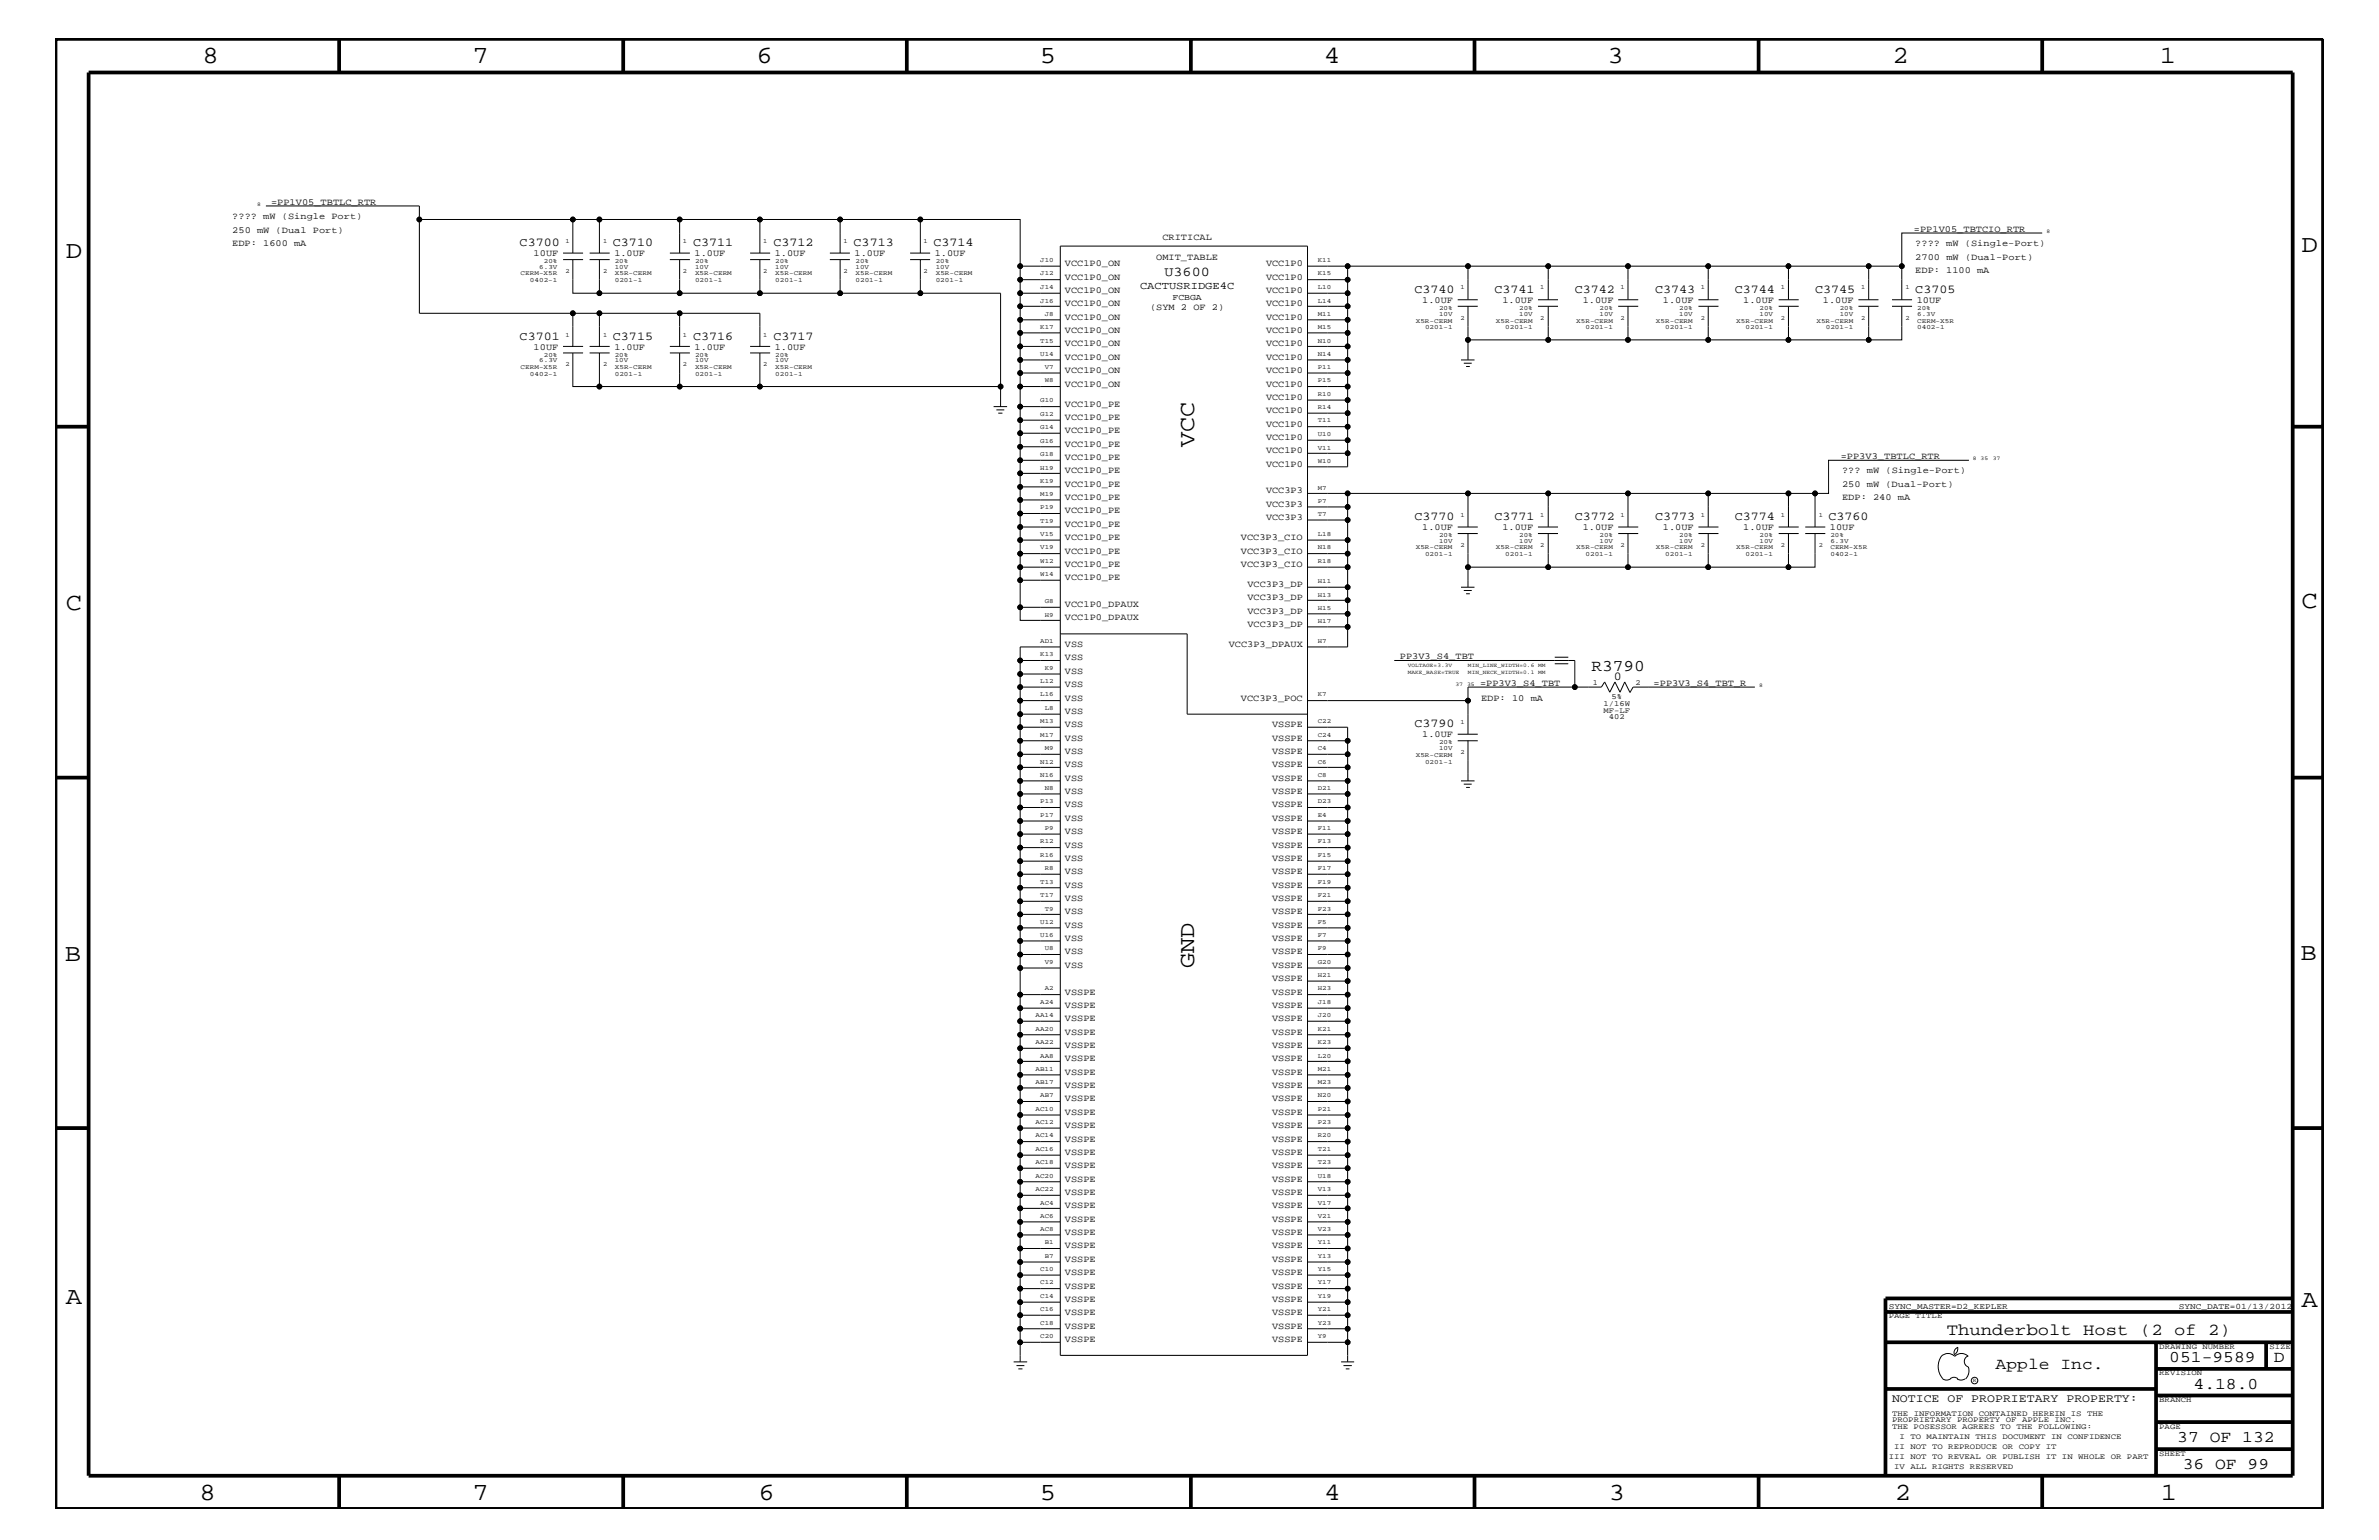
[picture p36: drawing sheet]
<svg xmlns="http://www.w3.org/2000/svg" width="432mm" height="279mm" viewBox="0 0 432 279" stroke-linecap="round" stroke-linejoin="round" font-family="sans-serif">
<defs><g id="words">
<g font-size="4.5">
<text x="36.7" y="11.5">8</text>
<text x="85.8" y="11.5">7</text>
<text x="137.3" y="11.5">6</text>
<text x="188.7" y="11.5">5</text>
<text x="240.3" y="11.5">4</text>
<text x="291.8" y="11.5">3</text>
<text x="343.5" y="11.5">2</text>
<text x="392" y="11.5">1</text>
<text x="11.9" y="46.8">D</text>
<text x="417.7" y="45.7">D</text>
<text x="11.9" y="110.6">C</text>
<text x="417.7" y="110.3">C</text>
<text x="11.8" y="174.3">B</text>
<text x="417.6" y="174.2">B</text>
<text x="11.9" y="236.7">A</text>
<text x="417.7" y="237.1">A</text>
<text x="36.2" y="272.1">8</text>
<text x="85.8" y="272.1">7</text>
<text x="137.7" y="272.1">6</text>
<text x="188.7" y="272.1">5</text>
<text x="240.4" y="272.1">4</text>
<text x="292" y="272.1">3</text>
<text x="343.9" y="272.1">2</text>
<text x="392.2" y="272.1">1</text>
</g>
<g font-size="4.1">
<text x="216.7" y="81.1" transform="rotate(-90 216.7 81.1)">VCC</text>
<text x="216.7" y="175.6" transform="rotate(-90 216.7 175.6)">GND</text>
</g>
<g font-size="3">
<text x="288.8" y="121.7">R3790</text>
<text x="353.4" y="242.3">Thunderbolt Host (2 of 2)</text>
<text x="362.2" y="248.4">Apple Inc.</text>
<text x="393.7" y="247.1">051-9589</text>
<text x="398.1" y="252">4.18.0</text>
<text x="412.7" y="247.1">D</text>
<text x="395.2" y="261.6">37 OF 132</text>
<text x="396.2" y="266.6">36 OF 99</text>
</g>
<text font-size="2.5" x="211.4" y="50.2">U3600</text>
<g font-size="2.2">
<text x="94.3" y="44.6">C3700</text>
<text x="111.3" y="44.6">C3710</text>
<text x="125.8" y="44.6">C3711</text>
<text x="140.4" y="44.6">C3712</text>
<text x="154.9" y="44.6">C3713</text>
<text x="169.4" y="44.6">C3714</text>
<text x="256.7" y="53.2">C3740</text>
<text x="271.3" y="53.2">C3741</text>
<text x="285.8" y="53.2">C3742</text>
<text x="300.4" y="53.2">C3743</text>
<text x="314.9" y="53.2">C3744</text>
<text x="329.4" y="53.2">C3745</text>
<text x="347.6" y="53.2">C3705</text>
<text x="94.3" y="61.7">C3701</text>
<text x="111.3" y="61.7">C3715</text>
<text x="125.8" y="61.7">C3716</text>
<text x="140.4" y="61.7">C3717</text>
<text x="256.7" y="94.3">C3770</text>
<text x="271.3" y="94.3">C3771</text>
<text x="285.8" y="94.3">C3772</text>
<text x="300.4" y="94.3">C3773</text>
<text x="314.9" y="94.3">C3774</text>
<text x="331.9" y="94.3">C3760</text>
<text x="292.9" y="123.4">0</text>
<text x="256.7" y="131.9">C3790</text>
</g>
<text font-size="2.1" x="343.4" y="254.4">NOTICE OF PROPRIETARY PROPERTY:</text>
<text font-size="1.9" x="206.9" y="52.5">CACTUSRIDGE4C</text>
<g font-size="1.7">
<text x="42.2" y="39.8">???? mW (Single Port)</text>
<text x="49.2" y="37.2">=PP1V05_TBTLC_RTR</text>
<text x="42.2" y="44.6">EDP: 1600 mA</text>
<text x="42.2" y="42.3">250 mW (Dual Port)</text>
<text x="96.9" y="46.5">10UF</text>
<text x="111.5" y="46.5">1.0UF</text>
<text x="126.1" y="46.5">1.0UF</text>
<text x="140.6" y="46.5">1.0UF</text>
<text x="155.1" y="46.5">1.0UF</text>
<text x="169.7" y="46.5">1.0UF</text>
<text x="209.8" y="47.1">OMIT_TABLE</text>
<text x="211" y="43.5">CRITICAL</text>
<text x="347.4" y="42">=PP1V05_TBTCIO_RTR</text>
<text x="347.6" y="47.1">2700 mW (Dual-Port)</text>
<text x="347.6" y="44.6">???? mW (Single-Port)</text>
<text x="193.3" y="53.2">VCC1P0_ON</text>
<text x="193.3" y="50.7">VCC1P0_ON</text>
<text x="193.3" y="48.3">VCC1P0_ON</text>
<text x="229.8" y="48.3">VCC1P0</text>
<text x="229.8" y="50.7">VCC1P0</text>
<text x="229.8" y="53.2">VCC1P0</text>
<text x="347.6" y="49.6">EDP: 1100 mA</text>
<text x="193.3" y="58">VCC1P0_ON</text>
<text x="193.3" y="55.6">VCC1P0_ON</text>
<text x="208.7" y="56.2">(SYM 2 OF 2)</text>
<text x="229.8" y="58">VCC1P0</text>
<text x="229.8" y="55.6">VCC1P0</text>
<text x="258.1" y="55">1.0UF</text>
<text x="272.7" y="55">1.0UF</text>
<text x="287.3" y="55">1.0UF</text>
<text x="301.8" y="55">1.0UF</text>
<text x="316.4" y="55">1.0UF</text>
<text x="330.9" y="55">1.0UF</text>
<text x="347.9" y="55">10UF</text>
<text x="96.9" y="63.4">10UF</text>
<text x="111.5" y="63.4">1.0UF</text>
<text x="126.1" y="63.4">1.0UF</text>
<text x="140.6" y="63.4">1.0UF</text>
<text x="193.3" y="62.9">VCC1P0_ON</text>
<text x="193.3" y="65.3">VCC1P0_ON</text>
<text x="193.3" y="60.4">VCC1P0_ON</text>
<text x="229.8" y="65.3">VCC1P0</text>
<text x="229.8" y="62.9">VCC1P0</text>
<text x="229.8" y="60.4">VCC1P0</text>
<text x="193.3" y="70.1">VCC1P0_ON</text>
<text x="193.3" y="67.7">VCC1P0_ON</text>
<text x="229.8" y="70.1">VCC1P0</text>
<text x="229.8" y="67.7">VCC1P0</text>
<text x="193.3" y="73.8">VCC1P0_PE</text>
<text x="193.3" y="76.2">VCC1P0_PE</text>
<text x="229.8" y="77.4">VCC1P0</text>
<text x="229.8" y="75">VCC1P0</text>
<text x="229.8" y="72.6">VCC1P0</text>
<text x="193.3" y="78.6">VCC1P0_PE</text>
<text x="193.3" y="81.1">VCC1P0_PE</text>
<text x="193.3" y="83.5">VCC1P0_PE</text>
<text x="229.8" y="82.2">VCC1P0</text>
<text x="229.8" y="79.9">VCC1P0</text>
<text x="334.1" y="83.3">=PP3V3_TBTLC_RTR</text>
<text x="193.3" y="85.9">VCC1P0_PE</text>
<text x="193.3" y="88.3">VCC1P0_PE</text>
<text x="229.8" y="89.5">VCC3P3</text>
<text x="229.8" y="84.7">VCC1P0</text>
<text x="334.3" y="85.9">??? mW (Single-Port)</text>
<text x="334.3" y="88.3">250 mW (Dual-Port)</text>
<text x="193.3" y="90.7">VCC1P0_PE</text>
<text x="193.3" y="93.2">VCC1P0_PE</text>
<text x="193.3" y="95.6">VCC1P0_PE</text>
<text x="229.8" y="92">VCC3P3</text>
<text x="229.8" y="94.3">VCC3P3</text>
<text x="334.3" y="90.7">EDP: 240 mA</text>
<text x="193.3" y="98">VCC1P0_PE</text>
<text x="193.3" y="100.4">VCC1P0_PE</text>
<text x="225.2" y="100.4">VCC3P3_CIO</text>
<text x="225.2" y="98">VCC3P3_CIO</text>
<text x="258.1" y="96.2">1.0UF</text>
<text x="272.7" y="96.2">1.0UF</text>
<text x="287.3" y="96.2">1.0UF</text>
<text x="301.8" y="96.2">1.0UF</text>
<text x="316.4" y="96.2">1.0UF</text>
<text x="332.1" y="96.2">10UF</text>
<text x="193.3" y="102.9">VCC1P0_PE</text>
<text x="193.3" y="105.3">VCC1P0_PE</text>
<text x="225.2" y="102.9">VCC3P3_CIO</text>
<text x="226.4" y="106.5">VCC3P3_DP</text>
<text x="193.3" y="112.6">VCC1P0_DPAUX</text>
<text x="193.3" y="110.2">VCC1P0_DPAUX</text>
<text x="226.4" y="108.9">VCC3P3_DP</text>
<text x="226.4" y="111.4">VCC3P3_DP</text>
<text x="226.4" y="113.7">VCC3P3_DP</text>
<text x="193.3" y="119.8">VSS</text>
<text x="193.3" y="117.4">VSS</text>
<text x="223" y="117.4">VCC3P3_DPAUX</text>
<text x="254.1" y="119.6">PP3V3_S4_TBT</text>
<text x="193.3" y="124.7">VSS</text>
<text x="193.3" y="122.3">VSS</text>
<text x="268.6" y="124.4">=PP3V3_S4_TBT</text>
<text x="300.1" y="124.4">=PP3V3_S4_TBT_R</text>
<text x="193.3" y="129.6">VSS</text>
<text x="193.3" y="131.9">VSS</text>
<text x="193.3" y="127.1">VSS</text>
<text x="225.2" y="127.1">VCC3P3_POC</text>
<text x="230.9" y="131.9">VSSPE</text>
<text x="268.8" y="127.1">EDP: 10 mA</text>
<text x="193.3" y="136.8">VSS</text>
<text x="193.3" y="134.4">VSS</text>
<text x="230.9" y="134.4">VSSPE</text>
<text x="230.9" y="136.8">VSSPE</text>
<text x="258.1" y="133.8">1.0UF</text>
<text x="193.3" y="141.7">VSS</text>
<text x="193.3" y="139.2">VSS</text>
<text x="230.9" y="139.2">VSSPE</text>
<text x="230.9" y="141.7">VSSPE</text>
<text x="193.3" y="149">VSS</text>
<text x="193.3" y="146.5">VSS</text>
<text x="193.3" y="144">VSS</text>
<text x="230.9" y="144">VSSPE</text>
<text x="230.9" y="149">VSSPE</text>
<text x="230.9" y="146.5">VSSPE</text>
<text x="193.3" y="153.8">VSS</text>
<text x="193.3" y="151.3">VSS</text>
<text x="230.9" y="151.3">VSSPE</text>
<text x="230.9" y="153.8">VSSPE</text>
<text x="193.3" y="161.1">VSS</text>
<text x="193.3" y="158.6">VSS</text>
<text x="193.3" y="156.2">VSS</text>
<text x="230.9" y="156.2">VSSPE</text>
<text x="230.9" y="158.6">VSSPE</text>
<text x="230.9" y="161.1">VSSPE</text>
<text x="193.3" y="165.9">VSS</text>
<text x="193.3" y="163.5">VSS</text>
<text x="230.9" y="163.5">VSSPE</text>
<text x="230.9" y="165.9">VSSPE</text>
<text x="193.3" y="173.2">VSS</text>
<text x="193.3" y="168.3">VSS</text>
<text x="193.3" y="170.7">VSS</text>
<text x="230.9" y="168.3">VSSPE</text>
<text x="230.9" y="170.7">VSSPE</text>
<text x="230.9" y="173.2">VSSPE</text>
<text x="193.3" y="175.6">VSS</text>
<text x="230.9" y="175.6">VSSPE</text>
<text x="230.9" y="178">VSSPE</text>
<text x="193.3" y="185.3">VSSPE</text>
<text x="193.3" y="180.5">VSSPE</text>
<text x="193.3" y="182.9">VSSPE</text>
<text x="230.9" y="180.5">VSSPE</text>
<text x="230.9" y="182.9">VSSPE</text>
<text x="230.9" y="185.3">VSSPE</text>
<text x="193.3" y="187.7">VSSPE</text>
<text x="193.3" y="190.2">VSSPE</text>
<text x="230.9" y="187.7">VSSPE</text>
<text x="230.9" y="190.2">VSSPE</text>
<text x="193.3" y="197.4">VSSPE</text>
<text x="193.3" y="192.6">VSSPE</text>
<text x="193.3" y="195">VSSPE</text>
<text x="230.9" y="192.6">VSSPE</text>
<text x="230.9" y="197.4">VSSPE</text>
<text x="230.9" y="195">VSSPE</text>
<text x="193.3" y="199.8">VSSPE</text>
<text x="193.3" y="202.3">VSSPE</text>
<text x="230.9" y="199.8">VSSPE</text>
<text x="230.9" y="202.3">VSSPE</text>
<text x="193.3" y="209.6">VSSPE</text>
<text x="193.3" y="207.1">VSSPE</text>
<text x="193.3" y="204.7">VSSPE</text>
<text x="230.9" y="204.7">VSSPE</text>
<text x="230.9" y="207.1">VSSPE</text>
<text x="230.9" y="209.6">VSSPE</text>
<text x="193.3" y="211.9">VSSPE</text>
<text x="193.3" y="214.4">VSSPE</text>
<text x="230.9" y="211.9">VSSPE</text>
<text x="230.9" y="214.4">VSSPE</text>
<text x="193.3" y="221.7">VSSPE</text>
<text x="193.3" y="219.2">VSSPE</text>
<text x="193.3" y="216.9">VSSPE</text>
<text x="230.9" y="219.2">VSSPE</text>
<text x="230.9" y="216.9">VSSPE</text>
<text x="230.9" y="221.7">VSSPE</text>
<text x="193.3" y="226.5">VSSPE</text>
<text x="193.3" y="224.1">VSSPE</text>
<text x="230.9" y="224.1">VSSPE</text>
<text x="230.9" y="226.5">VSSPE</text>
<text x="193.3" y="233.8">VSSPE</text>
<text x="193.3" y="231.3">VSSPE</text>
<text x="193.3" y="229">VSSPE</text>
<text x="230.9" y="229">VSSPE</text>
<text x="230.9" y="231.3">VSSPE</text>
<text x="230.9" y="233.8">VSSPE</text>
<text x="193.3" y="236.2">VSSPE</text>
<text x="193.3" y="238.6">VSSPE</text>
<text x="230.9" y="236.2">VSSPE</text>
<text x="230.9" y="238.6">VSSPE</text>
<text x="193.3" y="241.1">VSSPE</text>
<text x="193.3" y="243.5">VSSPE</text>
<text x="230.9" y="243.5">VSSPE</text>
<text x="230.9" y="241.1">VSSPE</text>
</g>
<text font-size="1.6" x="212.8" y="54.4">FCBGA</text>
<g font-size="1.5">
<text x="342.8" y="237.4">SYNC_MASTER=D2_KEPLER</text>
<text x="395.5" y="237.4">SYNC_DATE=01/13/2012</text>
</g>
<g font-size="1.4">
<text x="289.1" y="124.3">1</text>
<text x="296.8" y="124.3">2</text>
<text x="291" y="129.3">MF-LF</text>
<text x="291" y="128">1/16W</text>
<text x="292" y="130.5">402</text>
<text x="292.5" y="126.9">5%</text>
<text x="342.8" y="239.2">PAGE TITLE</text>
<text x="391.9" y="244.7">DRAWING NUMBER</text>
<text x="411.9" y="244.7">SIZE</text>
<text x="391.9" y="249.5">REVISION</text>
<text x="343.4" y="256.8">THE INFORMATION CONTAINED HEREIN IS THE</text>
<text x="391.9" y="254.4">BRANCH</text>
<text x="343.4" y="258">PROPRIETARY PROPERTY OF APPLE INC.</text>
<text x="343.4" y="259.3">THE POSESSOR AGREES TO THE FOLLOWING:</text>
<text x="343.8" y="262.9">II NOT TO REPRODUCE OR COPY IT</text>
<text x="344.8" y="261.1">I TO MAINTAIN THIS DOCUMENT IN CONFIDENCE</text>
<text x="391.9" y="259.3">PAGE</text>
<text x="342.8" y="264.7">III NOT TO REVEAL OR PUBLISH IT IN WHOLE OR PART</text>
<text x="343.8" y="266.6">IV ALL RIGHTS RESERVED</text>
<text x="391.9" y="264.1">SHEET</text>
</g>
<g font-size="1.2">
<text x="98.7" y="47.7">20%</text>
<text x="102.6" y="44.1">1</text>
<text x="109.5" y="44.1">1</text>
<text x="111.6" y="47.7">20%</text>
<text x="124" y="44.1">1</text>
<text x="126.2" y="47.7">20%</text>
<text x="138.5" y="44.1">1</text>
<text x="140.7" y="47.7">20%</text>
<text x="153.1" y="44.1">1</text>
<text x="155.3" y="47.7">20%</text>
<text x="167.6" y="44.1">1</text>
<text x="169.8" y="47.7">20%</text>
<text x="188.8" y="47.6">J10</text>
<text x="239.2" y="47.6">K11</text>
<text x="94.5" y="50">CERM-X5R</text>
<text x="96.2" y="51.3">0402-1</text>
<text x="97.9" y="48.8">6.3V</text>
<text x="102.6" y="49.6">2</text>
<text x="109.5" y="49.6">2</text>
<text x="111.6" y="50">X5R-CERM</text>
<text x="111.6" y="51.3">0201-1</text>
<text x="111.6" y="48.8">10V</text>
<text x="124" y="49.6">2</text>
<text x="126.2" y="50">X5R-CERM</text>
<text x="126.2" y="51.3">0201-1</text>
<text x="126.2" y="48.8">10V</text>
<text x="138.5" y="49.6">2</text>
<text x="140.7" y="48.8">10V</text>
<text x="140.7" y="50">X5R-CERM</text>
<text x="140.7" y="51.3">0201-1</text>
<text x="153.1" y="49.6">2</text>
<text x="155.3" y="48.8">10V</text>
<text x="155.3" y="50">X5R-CERM</text>
<text x="155.3" y="51.3">0201-1</text>
<text x="167.6" y="49.6">2</text>
<text x="169.8" y="48.8">10V</text>
<text x="169.8" y="50">X5R-CERM</text>
<text x="169.8" y="51.3">0201-1</text>
<text x="188.8" y="50">J12</text>
<text x="188.8" y="52.4">J14</text>
<text x="239.2" y="50">K15</text>
<text x="239.2" y="52.4">L10</text>
<text x="265.1" y="52.5">1</text>
<text x="279.6" y="52.5">1</text>
<text x="294.1" y="52.5">1</text>
<text x="308.7" y="52.5">1</text>
<text x="323.3" y="52.5">1</text>
<text x="337.8" y="52.5">1</text>
<text x="345.9" y="52.5">1</text>
<text x="188.8" y="54.9">J16</text>
<text x="188.8" y="59.7">K17</text>
<text x="189.7" y="57.3">J8</text>
<text x="239.2" y="54.9">L14</text>
<text x="239.2" y="57.3">M11</text>
<text x="239.2" y="59.7">M15</text>
<text x="257" y="58.5">X5R-CERM</text>
<text x="258.7" y="59.7">0201-1</text>
<text x="261.2" y="57.3">10V</text>
<text x="261.2" y="56.2">20%</text>
<text x="265.1" y="58">2</text>
<text x="271.5" y="58.5">X5R-CERM</text>
<text x="273.2" y="59.7">0201-1</text>
<text x="275.8" y="57.3">10V</text>
<text x="275.8" y="56.2">20%</text>
<text x="279.6" y="58">2</text>
<text x="286.1" y="58.5">X5R-CERM</text>
<text x="287.8" y="59.7">0201-1</text>
<text x="290.3" y="56.2">20%</text>
<text x="290.3" y="57.3">10V</text>
<text x="294.1" y="58">2</text>
<text x="300.6" y="58.5">X5R-CERM</text>
<text x="302.3" y="59.7">0201-1</text>
<text x="304.8" y="56.2">20%</text>
<text x="304.8" y="57.3">10V</text>
<text x="308.7" y="58">2</text>
<text x="315.1" y="58.5">X5R-CERM</text>
<text x="316.8" y="59.7">0201-1</text>
<text x="319.4" y="57.3">10V</text>
<text x="319.4" y="56.2">20%</text>
<text x="323.3" y="58">2</text>
<text x="329.7" y="58.5">X5R-CERM</text>
<text x="331.4" y="59.7">0201-1</text>
<text x="333.9" y="57.3">10V</text>
<text x="333.9" y="56.2">20%</text>
<text x="337.8" y="58">2</text>
<text x="345.9" y="58">2</text>
<text x="348" y="58.5">CERM-X5R</text>
<text x="348" y="59.7">0402-1</text>
<text x="348" y="57.3">6.3V</text>
<text x="348" y="56.2">20%</text>
<text x="97.9" y="65.7">6.3V</text>
<text x="98.7" y="64.7">20%</text>
<text x="102.6" y="61.1">1</text>
<text x="109.5" y="61.1">1</text>
<text x="111.6" y="65.7">10V</text>
<text x="111.6" y="64.7">20%</text>
<text x="124" y="61.1">1</text>
<text x="126.2" y="65.7">10V</text>
<text x="126.2" y="64.7">20%</text>
<text x="138.5" y="61.1">1</text>
<text x="140.7" y="65.7">10V</text>
<text x="140.7" y="64.7">20%</text>
<text x="188.8" y="62.2">T15</text>
<text x="188.8" y="64.5">U14</text>
<text x="239.2" y="62.2">N10</text>
<text x="239.2" y="64.5">N14</text>
<text x="94.5" y="67">CERM-X5R</text>
<text x="96.2" y="68.2">0402-1</text>
<text x="102.6" y="66.5">2</text>
<text x="109.5" y="66.5">2</text>
<text x="111.6" y="67">X5R-CERM</text>
<text x="111.6" y="68.2">0201-1</text>
<text x="124" y="66.5">2</text>
<text x="126.2" y="67">X5R-CERM</text>
<text x="126.2" y="68.2">0201-1</text>
<text x="138.5" y="66.5">2</text>
<text x="140.7" y="67">X5R-CERM</text>
<text x="140.7" y="68.2">0201-1</text>
<text x="189.7" y="67">V7</text>
<text x="189.7" y="69.4">W8</text>
<text x="239.2" y="71.8">R10</text>
<text x="239.2" y="67">P11</text>
<text x="239.2" y="69.4">P15</text>
<text x="188.8" y="73">G10</text>
<text x="188.8" y="75.5">G12</text>
<text x="188.8" y="77.9">G14</text>
<text x="239.2" y="74.3">R14</text>
<text x="239.2" y="76.7">T11</text>
<text x="188.8" y="80.3">G16</text>
<text x="188.8" y="82.7">G18</text>
<text x="239.2" y="79.1">U10</text>
<text x="239.2" y="81.6">V11</text>
<text x="239.2" y="83.9">W10</text>
<text x="188.8" y="85.2">H19</text>
<text x="188.8" y="87.6">K19</text>
<text x="239.2" y="88.8">M7</text>
<text x="188.8" y="90">M19</text>
<text x="188.8" y="92.4">P19</text>
<text x="188.8" y="94.9">T19</text>
<text x="239.2" y="91.2">P7</text>
<text x="239.2" y="93.7">T7</text>
<text x="265.1" y="93.8">1</text>
<text x="279.6" y="93.8">1</text>
<text x="294.1" y="93.8">1</text>
<text x="308.7" y="93.8">1</text>
<text x="323.3" y="93.8">1</text>
<text x="330.1" y="93.8">1</text>
<text x="188.8" y="97.3">V15</text>
<text x="188.8" y="99.7">V19</text>
<text x="239.2" y="97.3">L18</text>
<text x="239.2" y="99.7">N18</text>
<text x="257" y="99.7">X5R-CERM</text>
<text x="258.7" y="101">0201-1</text>
<text x="261.2" y="98.5">10V</text>
<text x="261.2" y="97.4">20%</text>
<text x="265.1" y="99.3">2</text>
<text x="271.5" y="99.7">X5R-CERM</text>
<text x="273.2" y="101">0201-1</text>
<text x="275.8" y="98.5">10V</text>
<text x="275.8" y="97.4">20%</text>
<text x="279.6" y="99.3">2</text>
<text x="286.1" y="99.7">X5R-CERM</text>
<text x="287.8" y="101">0201-1</text>
<text x="290.3" y="98.5">10V</text>
<text x="290.3" y="97.4">20%</text>
<text x="294.1" y="99.3">2</text>
<text x="300.6" y="99.7">X5R-CERM</text>
<text x="302.3" y="101">0201-1</text>
<text x="304.8" y="97.4">20%</text>
<text x="304.8" y="98.5">10V</text>
<text x="308.7" y="99.3">2</text>
<text x="315.1" y="99.7">X5R-CERM</text>
<text x="316.8" y="101">0201-1</text>
<text x="319.4" y="97.4">20%</text>
<text x="319.4" y="98.5">10V</text>
<text x="323.3" y="99.3">2</text>
<text x="330.1" y="99.3">2</text>
<text x="332.2" y="99.7">CERM-X5R</text>
<text x="332.2" y="101">0402-1</text>
<text x="332.2" y="98.5">6.3V</text>
<text x="332.2" y="97.4">20%</text>
<text x="188.8" y="102.1">W12</text>
<text x="188.8" y="104.6">W14</text>
<text x="239.2" y="102.1">R18</text>
<text x="239.2" y="105.8">H11</text>
<text x="189.7" y="109.4">G8</text>
<text x="189.7" y="111.9">H9</text>
<text x="239.2" y="108.2">H13</text>
<text x="239.2" y="110.6">H15</text>
<text x="239.2" y="113.1">H17</text>
<text x="188.8" y="116.7">AD1</text>
<text x="188.8" y="119.1">K13</text>
<text x="239.2" y="116.7">H7</text>
<text x="188.8" y="124">L12</text>
<text x="189.7" y="121.5">K9</text>
<text x="188.8" y="126.4">L16</text>
<text x="188.8" y="131.3">M13</text>
<text x="189.7" y="128.8">L8</text>
<text x="239.2" y="131.3">C22</text>
<text x="239.2" y="126.4">K7</text>
<text x="265.1" y="131.3">1</text>
<text x="188.8" y="133.6">M17</text>
<text x="189.7" y="136.1">M9</text>
<text x="239.2" y="133.6">C24</text>
<text x="239.2" y="136.1">C4</text>
<text x="257" y="137.3">X5R-CERM</text>
<text x="261.2" y="136.1">10V</text>
<text x="261.2" y="135">20%</text>
<text x="265.1" y="136.8">2</text>
<text x="188.8" y="140.9">N16</text>
<text x="188.8" y="138.5">N12</text>
<text x="189.7" y="143.4">N8</text>
<text x="239.2" y="138.5">C6</text>
<text x="239.2" y="140.9">C8</text>
<text x="239.2" y="143.4">D21</text>
<text x="258.7" y="138.5">0201-1</text>
<text x="188.8" y="145.7">P13</text>
<text x="188.8" y="148.2">P17</text>
<text x="239.2" y="145.7">D23</text>
<text x="239.2" y="148.2">E4</text>
<text x="188.8" y="153">R12</text>
<text x="188.8" y="155.5">R16</text>
<text x="189.7" y="150.7">P9</text>
<text x="239.2" y="150.7">F11</text>
<text x="239.2" y="153">F13</text>
<text x="239.2" y="155.5">F15</text>
<text x="188.8" y="160.3">T13</text>
<text x="189.7" y="157.9">R8</text>
<text x="239.2" y="157.9">F17</text>
<text x="239.2" y="160.3">F19</text>
<text x="188.8" y="162.8">T17</text>
<text x="188.8" y="167.6">U12</text>
<text x="189.7" y="165.2">T9</text>
<text x="239.2" y="162.8">F21</text>
<text x="239.2" y="165.2">F23</text>
<text x="239.2" y="167.6">F5</text>
<text x="188.8" y="170">U16</text>
<text x="189.7" y="172.4">U8</text>
<text x="239.2" y="170">F7</text>
<text x="239.2" y="172.4">F9</text>
<text x="189.7" y="174.9">V9</text>
<text x="189.7" y="179.7">A2</text>
<text x="239.2" y="174.9">G20</text>
<text x="239.2" y="177.3">H21</text>
<text x="239.2" y="179.7">H23</text>
<text x="188" y="184.6">AA14</text>
<text x="188.8" y="182.1">A24</text>
<text x="239.2" y="182.1">J18</text>
<text x="239.2" y="184.6">J20</text>
<text x="188" y="187">AA20</text>
<text x="188" y="189.4">AA22</text>
<text x="188.8" y="191.9">AA8</text>
<text x="239.2" y="187">K21</text>
<text x="239.2" y="189.4">K23</text>
<text x="239.2" y="191.9">L20</text>
<text x="188" y="194.3">AB11</text>
<text x="188" y="196.7">AB17</text>
<text x="239.2" y="194.3">M21</text>
<text x="239.2" y="196.7">M23</text>
<text x="188" y="204">AC12</text>
<text x="188" y="201.5">AC10</text>
<text x="188.8" y="199.1">AB7</text>
<text x="239.2" y="199.1">N20</text>
<text x="239.2" y="201.5">P21</text>
<text x="239.2" y="204">P23</text>
<text x="188" y="206.4">AC14</text>
<text x="188" y="208.8">AC16</text>
<text x="239.2" y="206.4">R20</text>
<text x="239.2" y="208.8">T21</text>
<text x="188" y="211.3">AC18</text>
<text x="188" y="213.6">AC20</text>
<text x="239.2" y="211.3">T23</text>
<text x="239.2" y="213.6">U18</text>
<text x="188" y="216.1">AC22</text>
<text x="188.8" y="218.6">AC4</text>
<text x="188.8" y="220.9">AC6</text>
<text x="239.2" y="216.1">V13</text>
<text x="239.2" y="218.6">V17</text>
<text x="239.2" y="220.9">V21</text>
<text x="188.8" y="223.4">AC8</text>
<text x="189.7" y="225.7">B1</text>
<text x="239.2" y="223.4">V23</text>
<text x="239.2" y="225.7">Y11</text>
<text x="188.8" y="230.7">C10</text>
<text x="188.8" y="233">C12</text>
<text x="189.7" y="228.2">B7</text>
<text x="239.2" y="228.2">Y13</text>
<text x="239.2" y="230.7">Y15</text>
<text x="239.2" y="233">Y17</text>
<text x="188.8" y="235.5">C14</text>
<text x="188.8" y="237.9">C16</text>
<text x="239.2" y="235.5">Y19</text>
<text x="239.2" y="237.9">Y21</text>
<text x="188.8" y="240.3">C18</text>
<text x="188.8" y="242.8">C20</text>
<text x="239.2" y="240.3">Y23</text>
<text x="239.2" y="242.8">Y9</text>
</g>
<g font-size="1">
<text x="46.7" y="37.4">8</text>
<text x="371.4" y="42.3">8</text>
<text x="358.1" y="83.5">8</text>
<text x="359.5" y="83.5">35</text>
<text x="361.7" y="83.5">37</text>
<text x="255.5" y="121">VOLTAGE=3.3V</text>
<text x="255.5" y="122.3">MAKE_BASE=TRUE</text>
<text x="264.2" y="124.4">37 35</text>
<text x="266.4" y="122.3">MIN_NECK_WIDTH=0.1 MM</text>
<text x="266.4" y="121">MIN_LINE_WIDTH=0.6 MM</text>
<text x="319.3" y="124.7">8</text>
<text x="358.1" y="250.7">R</text>
</g>
</g></defs>
<g fill="none" stroke="#000" stroke-width=".18">
<path d="M48.3 37.4h27.8v19.4h27.9M76.1 39.8h27.9v6.1M104 39.8h4.8v6.1M108.8 39.8h14.6v6.1M123.4 39.8h14.5v6.1M137.9 39.8h14.6v6.1M152.5 39.8h14.5v6.1M167 39.8h18.2v8.5h7.2M102.2 47.1h3.6M102.2 45.9h3.6M104 47.1v6.1h19.4M107 47.1h3.7"/>
<path d="M107 45.9h3.7M108.8 56.8h-4.8v6.1M108.8 47.1v6.1M121.6 47.1h3.6M121.6 45.9h3.6M123.4 47.1v6.1h14.5M123.4 56.8h-14.6v6.1M136.1 47.1h3.7M136.1 45.9h3.7M137.9 47.1v6.1h14.6M150.6 47.1h3.7M150.6 45.9h3.7"/>
<path d="M152.5 47.1v6.1h14.5M165.2 47.1h3.6M165.2 45.9h3.6M167 47.1v6.1h14.6v16.9h-43.7M185.2 48.3v2.4h7.2M185.2 55.6v2.4h7.2M185.2 50.7v2.5M185.2 58v2.4M192.4 53.2h-7.2v2.4h7.2M192.4 44.6h44.9v201.3h-44.9zM237.3 58h7.3v2.4M237.3 55.6h7.3v2.4"/>
<path d="M237.3 53.2h7.3v2.4M237.3 50.7h7.3v2.5M237.3 48.3h7.3v2.4M244.6 48.3h21.8M264.6 55.6h3.6M264.6 54.4h3.6M266.4 54.4v-6.1h14.6v6.1M266.4 55.6v9.7M279.1 55.6h3.7M279.1 54.4h3.7M281 55.6v6.1h14.5v-6.1M281 48.3h14.5v6.1"/>
<path d="M293.7 55.6h3.6M293.7 54.4h3.6M295.5 48.3h14.5v6.1M308.3 55.6h3.6M308.3 54.4h3.6M310 55.6v6.1h14.6v-6.1M310 48.3h14.6v6.1M322.8 55.6h3.7M322.8 54.4h3.7M324.6 48.3h14.6v6.1M337.3 55.6h3.7M337.3 54.4h3.7"/>
<path d="M339.2 55.6v6.1h6v-6.1M339.2 48.3h6M343.4 55.6h3.6M343.4 54.4h3.6M345.2 48.3v6.1M370.7 42.3h-25.5v6M102.2 64h3.6M102.2 62.9h3.6M104 64v6.1h4.8M107 64h3.7M107 62.9h3.7M108.8 64v6.1h14.6"/>
<path d="M121.6 64h3.6M121.6 62.9h3.6M123.4 64v6.1h14.5M123.4 62.9v-6.1h14.5v6.1M136.1 64h3.7M136.1 62.9h3.7M137.9 64v6.1M180.3 73.8h2.5M180.8 74.4h1.5M181.2 75h.7M181.6 70.1v3.7M185.2 60.4v2.5h7.2"/>
<path d="M185.2 67.7v2.4h7.2M185.2 70.1v3.7h7.2M185.2 73.8v2.4h7.2M185.2 76.2v2.4h7.2M185.2 78.6v2.5h7.2M185.2 62.9v2.4M185.2 60.4h7.2M192.4 65.3h-7.2v2.4h7.2M237.3 62.9h7.3M237.3 60.4h7.3M237.3 67.7h7.3M237.3 65.3h7.3"/>
<path d="M237.3 70.1h7.3M237.3 72.6h7.3M237.3 75h7.3M237.3 79.9h7.3M237.3 77.4h7.3M244.6 60.4v24.3h-7.3M265.2 65.3h2.4M265.7 65.9h1.4M266.1 66.5h.7M266.4 61.7h14.6M295.5 61.7h14.5M324.6 61.7h14.6"/>
<path d="M185.2 81.1v2.4h7.2M185.2 83.5v2.4h7.2M185.2 85.9v2.4h7.2M185.2 93.2v2.4h7.2M185.2 98v2.4h7.2M185.2 88.3v2.4M185.2 95.6v2.4M185.2 98h7.2M192.4 90.7h-7.2v2.5h7.2M237.3 98h7.3v2.4M237.3 94.3h7.3v3.7M237.3 89.5h7.3v2.5"/>
<path d="M237.3 82.2h7.3M237.3 92h7.3M244.6 89.5h21.8v6.1M244.6 92v2.3M264.6 96.8h3.6M264.6 95.6h3.6M266.4 89.5h14.6M266.4 96.8v9.7M279.1 96.8h3.7M279.1 95.6h3.7M281 96.8v6.1h14.5v-6.1M281 95.6v-6.1h14.5v6.1"/>
<path d="M293.7 96.8h3.6M293.7 95.6h3.6M295.5 89.5h14.5M308.3 96.8h3.6M308.3 95.6h3.6M310 96.8v6.1h14.6v-6.1M310 95.6v-6.1h14.6v6.1M322.8 96.8h3.7M322.8 95.6h3.7M324.6 89.5h4.8M327.7 96.8h3.6M327.7 95.6h3.6"/>
<path d="M329.4 96.8v6.1h-4.8M357.4 83.5h-25.5v6h-2.5v6.1M185.2 105.3v4.9h7.2M185.2 110.2v2.4h7.2M185.2 100.4v2.5M192.4 119.8h-7.2v2.5h7.2M192.4 102.9h-7.2v2.4h7.2M192.4 117.4h-7.2v2.4M192.4 115h23.1v14.6h21.8M237.3 113.7h7.3v3.7h-7.3M237.3 111.4h7.3v2.3M237.3 108.9h7.3v2.5"/>
<path d="M237.3 106.5h7.3v2.4M237.3 100.4h7.3v2.5M237.3 102.9h7.3M244.6 102.9v3.6M253.1 119.8h32.7v4.9M265.2 106.5h2.4M265.7 107.1h1.4M266.1 107.7h.7M266.4 102.9h14.6M282.2 119.2h2.4M295.5 102.9h14.5M185.2 122.3v2.4"/>
<path d="M185.2 127.1v2.5M185.2 131.9v2.5M185.2 136.8v2.4M192.4 139.2h-7.2v2.5h7.2M192.4 134.4h-7.2v2.4h7.2M192.4 129.6h-7.2v2.3h7.2M192.4 124.7h-7.2v2.4h7.2M237.3 136.8h7.3v4.9M237.3 131.9h7.3v4.9M237.3 127.1h29.1M237.3 134.4h7.3M237.3 139.2h7.3"/>
<path d="M264.6 134.4h3.6M264.6 133.2h3.6M266.4 134.4v7.3M282.2 120.4h2.4M295.8 125.6l-.9-1.9-.9 1.9-.9-1.9-.9 1.9-.9-1.9-.6 1h-24.3v8.5M318.5 124.7h-22.1l-.6 1M185.2 141.7v2.3M185.2 146.5v2.5M185.2 151.3v2.5M185.2 156.2v2.4M192.4 158.6h-7.2v2.5h7.2M192.4 153.8h-7.2v2.4h7.2"/>
<path d="M192.4 149h-7.2v2.3h7.2M192.4 144h-7.2v2.5h7.2M237.3 149h7.3v4.8M237.3 141.7h7.3M237.3 144h7.3M237.3 146.5h7.3M237.3 151.3h7.3M237.3 153.8h7.3M237.3 156.2h7.3M237.3 158.6h7.3M244.6 141.7v7.3M244.6 153.8v7.3"/>
<path d="M265.2 141.7h2.4M265.7 142.3h1.4M266.1 142.9h.7M185.2 161.1v2.4M185.2 165.9v2.4M185.2 170.7v2.5M185.2 175.6v4.9M192.4 173.2h-7.2v2.4h7.2M192.4 168.3h-7.2v2.4h7.2M192.4 163.5h-7.2v2.4h7.2M237.3 161.1h7.3v4.8M237.3 163.5h7.3"/>
<path d="M237.3 165.9h7.3M237.3 168.3h7.3M237.3 170.7h7.3M237.3 173.2h7.3M237.3 175.6h7.3M237.3 178h7.3M244.6 165.9v58.2M185.2 182.9v2.4M185.2 187.7v2.5M185.2 192.6v2.4M185.2 197.4v2.4M192.4 199.8h-7.2v2.5h7.2"/>
<path d="M192.4 195h-7.2v2.4h7.2M192.4 190.2h-7.2v2.4h7.2M192.4 185.3h-7.2v2.4h7.2M192.4 180.5h-7.2v2.4h7.2M237.3 180.5h7.3M237.3 182.9h7.3M237.3 185.3h7.3M237.3 187.7h7.3M237.3 190.2h7.3M237.3 192.6h7.3M237.3 195h7.3M237.3 197.4h7.3"/>
<path d="M237.3 199.8h7.3M185.2 202.3v2.4M185.2 207.1v2.5M185.2 211.9v2.5M185.2 216.9v2.3M192.4 219.2h-7.2v2.5h7.2M192.4 214.4h-7.2v2.5h7.2M192.4 209.6h-7.2v2.3h7.2M192.4 204.7h-7.2v2.4h7.2M237.3 202.3h7.3M237.3 204.7h7.3M237.3 207.1h7.3"/>
<path d="M237.3 209.6h7.3M237.3 211.9h7.3M237.3 216.9h7.3M237.3 214.4h7.3M237.3 219.2h7.3M185.2 221.7v2.4M185.2 226.5v2.5M185.2 231.3v2.5M185.2 236.2v2.4M192.4 238.6h-7.2v2.5M192.4 233.8h-7.2v2.4h7.2M192.4 229h-7.2v2.3h7.2"/>
<path d="M192.4 224.1h-7.2v2.4h7.2M237.3 236.2h7.3v4.9M237.3 224.1h7.3v4.9M237.3 221.7h7.3M237.3 226.5h7.3M237.3 229h7.3M237.3 231.3h7.3M237.3 233.8h7.3M237.3 238.6h7.3M244.6 229v7.2M184 247.1h2.4M184.5 247.8h1.4"/>
<path d="M184.8 248.4h.8M192.4 243.5h-7.2v3.6M192.4 241.1h-7.2v2.4M237.3 241.1h7.3v6M237.3 243.5h7.3M243.4 247.1h2.4M243.8 247.8h1.6M244.3 248.4h.6M352.3 246.1a1.72 1.72 0 0 1 2.5 0 1.69 1.69 0 0 1 2.4 0M352.4 246a3.2 3.2 0 0 0 .4 4.3l.8 .1 .4-.2M354 250.2l.7-.3 .7 .3M355.2 250.2l.7 .2 .7-.2"/>
<path d="M355.3 244.4v.3a1.18 1.18 0 0 1-.6 1.1M355.4 244.4a.99 .99 0 0 0-.6 1.4M357.2 246a1.04 1.04 0 0 0-.7 1 1.04 1.04 0 0 0 .7 1M357.3 248l.1 .7a2.11 2.11 0 0 1-.6 1.5"/>
<circle cx="76.1" cy="39.8" r=".42"/>
<circle cx="104" cy="39.8" r=".42"/>
<circle cx="108.8" cy="39.8" r=".42"/>
<circle cx="123.4" cy="39.8" r=".42"/>
<circle cx="137.9" cy="39.8" r=".42"/>
<circle cx="152.5" cy="39.8" r=".42"/>
<circle cx="167" cy="39.8" r=".42"/>
<circle cx="104" cy="56.8" r=".42"/>
<circle cx="108.8" cy="56.8" r=".42"/>
<circle cx="108.8" cy="53.2" r=".42"/>
<circle cx="123.4" cy="56.8" r=".42"/>
<circle cx="123.4" cy="53.2" r=".42"/>
<circle cx="137.9" cy="53.2" r=".42"/>
<circle cx="152.5" cy="53.2" r=".42"/>
<circle cx="167" cy="53.2" r=".42"/>
<circle cx="185.2" cy="58" r=".42"/>
<circle cx="185.2" cy="55.6" r=".42"/>
<circle cx="185.2" cy="48.3" r=".42"/>
<circle cx="185.2" cy="50.7" r=".42"/>
<circle cx="185.2" cy="53.2" r=".42"/>
<circle cx="244.6" cy="58" r=".42"/>
<circle cx="244.6" cy="48.3" r=".42"/>
<circle cx="244.6" cy="55.6" r=".42"/>
<circle cx="244.6" cy="50.7" r=".42"/>
<circle cx="244.6" cy="53.2" r=".42"/>
<circle cx="266.4" cy="48.3" r=".42"/>
<circle cx="281" cy="48.3" r=".42"/>
<circle cx="295.5" cy="48.3" r=".42"/>
<circle cx="310" cy="48.3" r=".42"/>
<circle cx="324.6" cy="48.3" r=".42"/>
<circle cx="339.2" cy="48.3" r=".42"/>
<circle cx="345.2" cy="48.3" r=".42"/>
<circle cx="108.8" cy="70.1" r=".42"/>
<circle cx="123.4" cy="70.1" r=".42"/>
<circle cx="137.9" cy="70.1" r=".42"/>
<circle cx="181.6" cy="70.1" r=".42"/>
<circle cx="185.2" cy="73.8" r=".42"/>
<circle cx="185.2" cy="65.3" r=".42"/>
<circle cx="185.2" cy="76.2" r=".42"/>
<circle cx="185.2" cy="60.4" r=".42"/>
<circle cx="185.2" cy="62.9" r=".42"/>
<circle cx="185.2" cy="70.1" r=".42"/>
<circle cx="185.2" cy="67.7" r=".42"/>
<circle cx="185.2" cy="78.6" r=".42"/>
<circle cx="244.6" cy="65.3" r=".42"/>
<circle cx="244.6" cy="75" r=".42"/>
<circle cx="244.6" cy="70.1" r=".42"/>
<circle cx="244.6" cy="72.6" r=".42"/>
<circle cx="244.6" cy="77.4" r=".42"/>
<circle cx="244.6" cy="62.9" r=".42"/>
<circle cx="244.6" cy="60.4" r=".42"/>
<circle cx="244.6" cy="79.9" r=".42"/>
<circle cx="244.6" cy="67.7" r=".42"/>
<circle cx="266.4" cy="61.7" r=".42"/>
<circle cx="281" cy="61.7" r=".42"/>
<circle cx="295.5" cy="61.7" r=".42"/>
<circle cx="310" cy="61.7" r=".42"/>
<circle cx="324.6" cy="61.7" r=".42"/>
<circle cx="339.2" cy="61.7" r=".42"/>
<circle cx="185.2" cy="93.2" r=".42"/>
<circle cx="185.2" cy="90.7" r=".42"/>
<circle cx="185.2" cy="83.5" r=".42"/>
<circle cx="185.2" cy="81.1" r=".42"/>
<circle cx="185.2" cy="88.3" r=".42"/>
<circle cx="185.2" cy="85.9" r=".42"/>
<circle cx="185.2" cy="95.6" r=".42"/>
<circle cx="185.2" cy="98" r=".42"/>
<circle cx="244.6" cy="82.2" r=".42"/>
<circle cx="244.6" cy="92" r=".42"/>
<circle cx="244.6" cy="98" r=".42"/>
<circle cx="244.6" cy="89.5" r=".42"/>
<circle cx="244.6" cy="94.3" r=".42"/>
<circle cx="266.4" cy="89.5" r=".42"/>
<circle cx="281" cy="89.5" r=".42"/>
<circle cx="295.5" cy="89.5" r=".42"/>
<circle cx="310" cy="89.5" r=".42"/>
<circle cx="324.6" cy="89.5" r=".42"/>
<circle cx="329.4" cy="89.5" r=".42"/>
<circle cx="185.2" cy="119.8" r=".42"/>
<circle cx="185.2" cy="100.4" r=".42"/>
<circle cx="185.2" cy="102.9" r=".42"/>
<circle cx="185.2" cy="110.2" r=".42"/>
<circle cx="185.2" cy="105.3" r=".42"/>
<circle cx="244.6" cy="108.9" r=".42"/>
<circle cx="244.6" cy="102.9" r=".42"/>
<circle cx="244.6" cy="111.4" r=".42"/>
<circle cx="244.6" cy="100.4" r=".42"/>
<circle cx="244.6" cy="113.7" r=".42"/>
<circle cx="244.6" cy="106.5" r=".42"/>
<circle cx="266.4" cy="102.9" r=".42"/>
<circle cx="281" cy="102.9" r=".42"/>
<circle cx="295.5" cy="102.9" r=".42"/>
<circle cx="310" cy="102.9" r=".42"/>
<circle cx="324.6" cy="102.9" r=".42"/>
<circle cx="185.2" cy="127.1" r=".42"/>
<circle cx="185.2" cy="129.6" r=".42"/>
<circle cx="185.2" cy="139.2" r=".42"/>
<circle cx="185.2" cy="136.8" r=".42"/>
<circle cx="185.2" cy="131.9" r=".42"/>
<circle cx="185.2" cy="122.3" r=".42"/>
<circle cx="185.2" cy="134.4" r=".42"/>
<circle cx="185.2" cy="124.7" r=".42"/>
<circle cx="244.6" cy="139.2" r=".42"/>
<circle cx="244.6" cy="136.8" r=".42"/>
<circle cx="244.6" cy="134.4" r=".42"/>
<circle cx="266.4" cy="127.1" r=".42"/>
<circle cx="285.8" cy="124.7" r=".42"/>
<circle cx="185.2" cy="146.5" r=".42"/>
<circle cx="185.2" cy="153.8" r=".42"/>
<circle cx="185.2" cy="156.2" r=".42"/>
<circle cx="185.2" cy="144" r=".42"/>
<circle cx="185.2" cy="149" r=".42"/>
<circle cx="185.2" cy="151.3" r=".42"/>
<circle cx="185.2" cy="141.7" r=".42"/>
<circle cx="185.2" cy="158.6" r=".42"/>
<circle cx="244.6" cy="146.5" r=".42"/>
<circle cx="244.6" cy="156.2" r=".42"/>
<circle cx="244.6" cy="144" r=".42"/>
<circle cx="244.6" cy="151.3" r=".42"/>
<circle cx="244.6" cy="149" r=".42"/>
<circle cx="244.6" cy="153.8" r=".42"/>
<circle cx="244.6" cy="141.7" r=".42"/>
<circle cx="244.6" cy="158.6" r=".42"/>
<circle cx="185.2" cy="173.2" r=".42"/>
<circle cx="185.2" cy="170.7" r=".42"/>
<circle cx="185.2" cy="161.1" r=".42"/>
<circle cx="185.2" cy="163.5" r=".42"/>
<circle cx="185.2" cy="165.9" r=".42"/>
<circle cx="185.2" cy="175.6" r=".42"/>
<circle cx="185.2" cy="168.3" r=".42"/>
<circle cx="244.6" cy="173.2" r=".42"/>
<circle cx="244.6" cy="175.6" r=".42"/>
<circle cx="244.6" cy="178" r=".42"/>
<circle cx="244.6" cy="161.1" r=".42"/>
<circle cx="244.6" cy="163.5" r=".42"/>
<circle cx="244.6" cy="170.7" r=".42"/>
<circle cx="244.6" cy="165.9" r=".42"/>
<circle cx="244.6" cy="168.3" r=".42"/>
<circle cx="185.2" cy="182.9" r=".42"/>
<circle cx="185.2" cy="199.8" r=".42"/>
<circle cx="185.2" cy="180.5" r=".42"/>
<circle cx="185.2" cy="190.2" r=".42"/>
<circle cx="185.2" cy="187.7" r=".42"/>
<circle cx="185.2" cy="192.6" r=".42"/>
<circle cx="185.2" cy="197.4" r=".42"/>
<circle cx="185.2" cy="195" r=".42"/>
<circle cx="185.2" cy="185.3" r=".42"/>
<circle cx="244.6" cy="187.7" r=".42"/>
<circle cx="244.6" cy="199.8" r=".42"/>
<circle cx="244.6" cy="192.6" r=".42"/>
<circle cx="244.6" cy="182.9" r=".42"/>
<circle cx="244.6" cy="190.2" r=".42"/>
<circle cx="244.6" cy="180.5" r=".42"/>
<circle cx="244.6" cy="197.4" r=".42"/>
<circle cx="244.6" cy="185.3" r=".42"/>
<circle cx="244.6" cy="195" r=".42"/>
<circle cx="185.2" cy="204.7" r=".42"/>
<circle cx="185.2" cy="209.6" r=".42"/>
<circle cx="185.2" cy="214.4" r=".42"/>
<circle cx="185.2" cy="211.9" r=".42"/>
<circle cx="185.2" cy="216.9" r=".42"/>
<circle cx="185.2" cy="202.3" r=".42"/>
<circle cx="185.2" cy="219.2" r=".42"/>
<circle cx="185.2" cy="207.1" r=".42"/>
<circle cx="244.6" cy="211.9" r=".42"/>
<circle cx="244.6" cy="209.6" r=".42"/>
<circle cx="244.6" cy="204.7" r=".42"/>
<circle cx="244.6" cy="219.2" r=".42"/>
<circle cx="244.6" cy="216.9" r=".42"/>
<circle cx="244.6" cy="214.4" r=".42"/>
<circle cx="244.6" cy="202.3" r=".42"/>
<circle cx="244.6" cy="207.1" r=".42"/>
<circle cx="185.2" cy="238.6" r=".42"/>
<circle cx="185.2" cy="226.5" r=".42"/>
<circle cx="185.2" cy="233.8" r=".42"/>
<circle cx="185.2" cy="236.2" r=".42"/>
<circle cx="185.2" cy="221.7" r=".42"/>
<circle cx="185.2" cy="231.3" r=".42"/>
<circle cx="185.2" cy="224.1" r=".42"/>
<circle cx="185.2" cy="229" r=".42"/>
<circle cx="244.6" cy="226.5" r=".42"/>
<circle cx="244.6" cy="233.8" r=".42"/>
<circle cx="244.6" cy="231.3" r=".42"/>
<circle cx="244.6" cy="229" r=".42"/>
<circle cx="244.6" cy="238.6" r=".42"/>
<circle cx="244.6" cy="224.1" r=".42"/>
<circle cx="244.6" cy="221.7" r=".42"/>
<circle cx="244.6" cy="236.2" r=".42"/>
<circle cx="185.2" cy="243.5" r=".42"/>
<circle cx="185.2" cy="241.1" r=".42"/>
<circle cx="244.6" cy="243.5" r=".42"/>
<circle cx="244.6" cy="241.1" r=".42"/>
<circle cx="358.4" cy="250.5" r=".59"/>
</g>
<g fill="none" stroke="#000" stroke-width=".68" stroke-linecap="butt">
<path d="M10.1 7.1h411.5v266.7h-411.5zM16.1 13.2h400v254.5h-400zM61.6 7.1v6.1M113.1 7.1v6.1M164.6 7.1v6.1M216.2 7.1v6.1M267.6 7.1v6.1M319.2 7.1v6.1M370.7 7.1v6.1M10.1 77.4h6M416.1 77.4h5.5M10.1 141.1h6"/>
<path d="M416.1 141.1h5.5M10.1 204.7h6M416.1 204.7h5.5M342.2 238h73.9M416.1 235.6h-73.9v32.1M342.2 243.5h73.9M342.2 252h49.1M391.3 248.4h24.8M391.3 243.5v24.2M391.3 258h24.8M391.3 253.2h24.8M411.3 243.5v4.9"/>
<path d="M61.6 267.7v6.1M113.1 267.7v6.1M164.6 267.7v6.1M216.2 268v5.8M267.6 267.7v6.1M319.2 267.7v6.1M370.7 267.7v6.1M391.3 262.9h24.8"/>
</g>
<g fill="#000">
<circle cx="76.1" cy="39.8" r=".42"/>
<circle cx="104" cy="39.8" r=".42"/>
<circle cx="108.8" cy="39.8" r=".42"/>
<circle cx="123.4" cy="39.8" r=".42"/>
<circle cx="137.9" cy="39.8" r=".42"/>
<circle cx="152.5" cy="39.8" r=".42"/>
<circle cx="167" cy="39.8" r=".42"/>
<circle cx="104" cy="56.8" r=".42"/>
<circle cx="108.8" cy="56.8" r=".42"/>
<circle cx="108.8" cy="53.2" r=".42"/>
<circle cx="123.4" cy="56.8" r=".42"/>
<circle cx="123.4" cy="53.2" r=".42"/>
<circle cx="137.9" cy="53.2" r=".42"/>
<circle cx="152.5" cy="53.2" r=".42"/>
<circle cx="167" cy="53.2" r=".42"/>
<circle cx="185.2" cy="58" r=".42"/>
<circle cx="185.2" cy="55.6" r=".42"/>
<circle cx="185.2" cy="48.3" r=".42"/>
<circle cx="185.2" cy="50.7" r=".42"/>
<circle cx="185.2" cy="53.2" r=".42"/>
<circle cx="244.6" cy="58" r=".42"/>
<circle cx="244.6" cy="48.3" r=".42"/>
<circle cx="244.6" cy="55.6" r=".42"/>
<circle cx="244.6" cy="50.7" r=".42"/>
<circle cx="244.6" cy="53.2" r=".42"/>
<circle cx="266.4" cy="48.3" r=".42"/>
<circle cx="281" cy="48.3" r=".42"/>
<circle cx="295.5" cy="48.3" r=".42"/>
<circle cx="310" cy="48.3" r=".42"/>
<circle cx="324.6" cy="48.3" r=".42"/>
<circle cx="339.2" cy="48.3" r=".42"/>
<circle cx="345.2" cy="48.3" r=".42"/>
<circle cx="108.8" cy="70.1" r=".42"/>
<circle cx="123.4" cy="70.1" r=".42"/>
<circle cx="137.9" cy="70.1" r=".42"/>
<circle cx="181.6" cy="70.1" r=".42"/>
<circle cx="185.2" cy="73.8" r=".42"/>
<circle cx="185.2" cy="65.3" r=".42"/>
<circle cx="185.2" cy="76.2" r=".42"/>
<circle cx="185.2" cy="60.4" r=".42"/>
<circle cx="185.2" cy="62.9" r=".42"/>
<circle cx="185.2" cy="70.1" r=".42"/>
<circle cx="185.2" cy="67.7" r=".42"/>
<circle cx="185.2" cy="78.6" r=".42"/>
<circle cx="244.6" cy="65.3" r=".42"/>
<circle cx="244.6" cy="75" r=".42"/>
<circle cx="244.6" cy="70.1" r=".42"/>
<circle cx="244.6" cy="72.6" r=".42"/>
<circle cx="244.6" cy="77.4" r=".42"/>
<circle cx="244.6" cy="62.9" r=".42"/>
<circle cx="244.6" cy="60.4" r=".42"/>
<circle cx="244.6" cy="79.9" r=".42"/>
<circle cx="244.6" cy="67.7" r=".42"/>
<circle cx="266.4" cy="61.7" r=".42"/>
<circle cx="281" cy="61.7" r=".42"/>
<circle cx="295.5" cy="61.7" r=".42"/>
<circle cx="310" cy="61.7" r=".42"/>
<circle cx="324.6" cy="61.7" r=".42"/>
<circle cx="339.2" cy="61.7" r=".42"/>
<circle cx="185.2" cy="93.2" r=".42"/>
<circle cx="185.2" cy="90.7" r=".42"/>
<circle cx="185.2" cy="83.5" r=".42"/>
<circle cx="185.2" cy="81.1" r=".42"/>
<circle cx="185.2" cy="88.3" r=".42"/>
<circle cx="185.2" cy="85.9" r=".42"/>
<circle cx="185.2" cy="95.6" r=".42"/>
<circle cx="185.2" cy="98" r=".42"/>
<circle cx="244.6" cy="82.2" r=".42"/>
<circle cx="244.6" cy="92" r=".42"/>
<circle cx="244.6" cy="98" r=".42"/>
<circle cx="244.6" cy="89.5" r=".42"/>
<circle cx="244.6" cy="94.3" r=".42"/>
<circle cx="266.4" cy="89.5" r=".42"/>
<circle cx="281" cy="89.5" r=".42"/>
<circle cx="295.5" cy="89.5" r=".42"/>
<circle cx="310" cy="89.5" r=".42"/>
<circle cx="324.6" cy="89.5" r=".42"/>
<circle cx="329.4" cy="89.5" r=".42"/>
<circle cx="185.2" cy="119.8" r=".42"/>
<circle cx="185.2" cy="100.4" r=".42"/>
<circle cx="185.2" cy="102.9" r=".42"/>
<circle cx="185.2" cy="110.2" r=".42"/>
<circle cx="185.2" cy="105.3" r=".42"/>
<circle cx="244.6" cy="108.9" r=".42"/>
<circle cx="244.6" cy="102.9" r=".42"/>
<circle cx="244.6" cy="111.4" r=".42"/>
<circle cx="244.6" cy="100.4" r=".42"/>
<circle cx="244.6" cy="113.7" r=".42"/>
<circle cx="244.6" cy="106.5" r=".42"/>
<circle cx="266.4" cy="102.9" r=".42"/>
<circle cx="281" cy="102.9" r=".42"/>
<circle cx="295.5" cy="102.9" r=".42"/>
<circle cx="310" cy="102.9" r=".42"/>
<circle cx="324.6" cy="102.9" r=".42"/>
<circle cx="185.2" cy="127.1" r=".42"/>
<circle cx="185.2" cy="129.6" r=".42"/>
<circle cx="185.2" cy="139.2" r=".42"/>
<circle cx="185.2" cy="136.8" r=".42"/>
<circle cx="185.2" cy="131.9" r=".42"/>
<circle cx="185.2" cy="122.3" r=".42"/>
<circle cx="185.2" cy="134.4" r=".42"/>
<circle cx="185.2" cy="124.7" r=".42"/>
<circle cx="244.6" cy="139.2" r=".42"/>
<circle cx="244.6" cy="136.8" r=".42"/>
<circle cx="244.6" cy="134.4" r=".42"/>
<circle cx="266.4" cy="127.1" r=".42"/>
<circle cx="285.8" cy="124.7" r=".42"/>
<circle cx="185.2" cy="146.5" r=".42"/>
<circle cx="185.2" cy="153.8" r=".42"/>
<circle cx="185.2" cy="156.2" r=".42"/>
<circle cx="185.2" cy="144" r=".42"/>
<circle cx="185.2" cy="149" r=".42"/>
<circle cx="185.2" cy="151.3" r=".42"/>
<circle cx="185.2" cy="141.7" r=".42"/>
<circle cx="185.2" cy="158.6" r=".42"/>
<circle cx="244.6" cy="146.5" r=".42"/>
<circle cx="244.6" cy="156.2" r=".42"/>
<circle cx="244.6" cy="144" r=".42"/>
<circle cx="244.6" cy="151.3" r=".42"/>
<circle cx="244.6" cy="149" r=".42"/>
<circle cx="244.6" cy="153.8" r=".42"/>
<circle cx="244.6" cy="141.7" r=".42"/>
<circle cx="244.6" cy="158.6" r=".42"/>
<circle cx="185.2" cy="173.2" r=".42"/>
<circle cx="185.2" cy="170.7" r=".42"/>
<circle cx="185.2" cy="161.1" r=".42"/>
<circle cx="185.2" cy="163.5" r=".42"/>
<circle cx="185.2" cy="165.9" r=".42"/>
<circle cx="185.2" cy="175.6" r=".42"/>
<circle cx="185.2" cy="168.3" r=".42"/>
<circle cx="244.6" cy="173.2" r=".42"/>
<circle cx="244.6" cy="175.6" r=".42"/>
<circle cx="244.6" cy="178" r=".42"/>
<circle cx="244.6" cy="161.1" r=".42"/>
<circle cx="244.6" cy="163.5" r=".42"/>
<circle cx="244.6" cy="170.7" r=".42"/>
<circle cx="244.6" cy="165.9" r=".42"/>
<circle cx="244.6" cy="168.3" r=".42"/>
<circle cx="185.2" cy="182.9" r=".42"/>
<circle cx="185.2" cy="199.8" r=".42"/>
<circle cx="185.2" cy="180.5" r=".42"/>
<circle cx="185.2" cy="190.2" r=".42"/>
<circle cx="185.2" cy="187.7" r=".42"/>
<circle cx="185.2" cy="192.6" r=".42"/>
<circle cx="185.2" cy="197.4" r=".42"/>
<circle cx="185.2" cy="195" r=".42"/>
<circle cx="185.2" cy="185.3" r=".42"/>
<circle cx="244.6" cy="187.7" r=".42"/>
<circle cx="244.6" cy="199.8" r=".42"/>
<circle cx="244.6" cy="192.6" r=".42"/>
<circle cx="244.6" cy="182.9" r=".42"/>
<circle cx="244.6" cy="190.2" r=".42"/>
<circle cx="244.6" cy="180.5" r=".42"/>
<circle cx="244.6" cy="197.4" r=".42"/>
<circle cx="244.6" cy="185.3" r=".42"/>
<circle cx="244.6" cy="195" r=".42"/>
<circle cx="185.2" cy="204.7" r=".42"/>
<circle cx="185.2" cy="209.6" r=".42"/>
<circle cx="185.2" cy="214.4" r=".42"/>
<circle cx="185.2" cy="211.9" r=".42"/>
<circle cx="185.2" cy="216.9" r=".42"/>
<circle cx="185.2" cy="202.3" r=".42"/>
<circle cx="185.2" cy="219.2" r=".42"/>
<circle cx="185.2" cy="207.1" r=".42"/>
<circle cx="244.6" cy="211.9" r=".42"/>
<circle cx="244.6" cy="209.6" r=".42"/>
<circle cx="244.6" cy="204.7" r=".42"/>
<circle cx="244.6" cy="219.2" r=".42"/>
<circle cx="244.6" cy="216.9" r=".42"/>
<circle cx="244.6" cy="214.4" r=".42"/>
<circle cx="244.6" cy="202.3" r=".42"/>
<circle cx="244.6" cy="207.1" r=".42"/>
<circle cx="185.2" cy="238.6" r=".42"/>
<circle cx="185.2" cy="226.5" r=".42"/>
<circle cx="185.2" cy="233.8" r=".42"/>
<circle cx="185.2" cy="236.2" r=".42"/>
<circle cx="185.2" cy="221.7" r=".42"/>
<circle cx="185.2" cy="231.3" r=".42"/>
<circle cx="185.2" cy="224.1" r=".42"/>
<circle cx="185.2" cy="229" r=".42"/>
<circle cx="244.6" cy="226.5" r=".42"/>
<circle cx="244.6" cy="233.8" r=".42"/>
<circle cx="244.6" cy="231.3" r=".42"/>
<circle cx="244.6" cy="229" r=".42"/>
<circle cx="244.6" cy="238.6" r=".42"/>
<circle cx="244.6" cy="224.1" r=".42"/>
<circle cx="244.6" cy="221.7" r=".42"/>
<circle cx="244.6" cy="236.2" r=".42"/>
<circle cx="185.2" cy="243.5" r=".42"/>
<circle cx="185.2" cy="241.1" r=".42"/>
<circle cx="244.6" cy="243.5" r=".42"/>
<circle cx="244.6" cy="241.1" r=".42"/>
</g>
<use href="#words"/>
</svg>
